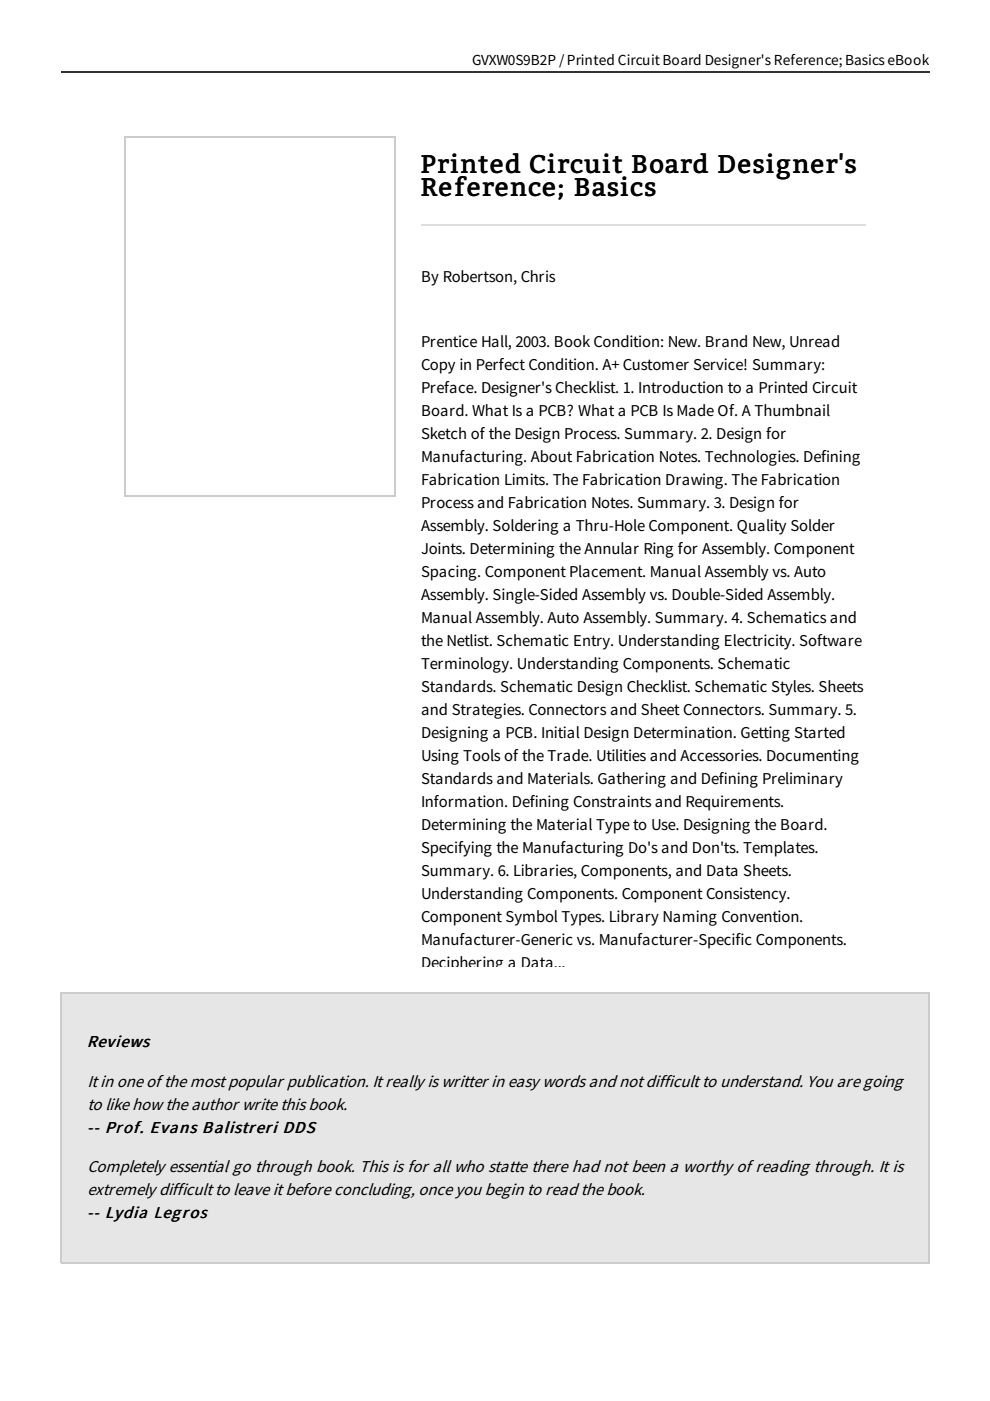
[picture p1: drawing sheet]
<svg xmlns="http://www.w3.org/2000/svg" width="210mm" height="297mm" viewBox="0 0 210 297" stroke-linecap="round" stroke-linejoin="round" font-family="sans-serif">
<defs><g id="words">
<g font-size="5.4">
<text x="89.1" y="36.7">Printed Circuit Board Designer's</text>
<text x="89.1" y="41.6">Reference; Basics</text>
</g>
<g font-size="3.7">
<text x="18.4" y="222">Reviews</text>
<text x="18.6" y="230.4">It in one of the most popular publication. It really is writter in easy words and not difficult to understand. You are going</text>
<text x="18.6" y="235.3">to like how the author write this book.</text>
<text x="18.4" y="240.2">-- Prof. Evans Balistreri DDS</text>
<text x="18.6" y="248.6">Completely essential go through book. This is for all who statte there had not been a worthy of reading through. It is</text>
<text x="18.6" y="253.5">extremely difficult to leave it before concluding, once you begin to read the book.</text>
<text x="18.4" y="258.3">-- Lydia Legros</text>
</g>
<g font-size="3.5">
<text x="89.3" y="59.7">By Robertson, Chris</text>
<text x="89.3" y="73.6">Prentice Hall, 2003. Book Condition: New. Brand New, Unread</text>
<text x="89.3" y="78.4">Copy in Perfect Condition. A+ Customer Service! Summary:</text>
<text x="89.3" y="83.3">Preface. Designer's Checklist. 1. Introduction to a Printed Circuit</text>
<text x="89.3" y="88.2">Board. What Is a PCB? What a PCB Is Made Of. A Thumbnail</text>
<text x="89.3" y="93.1">Sketch of the Design Process. Summary. 2. Design for</text>
<text x="89.3" y="97.9">Manufacturing. About Fabrication Notes. Technologies. Defining</text>
<text x="89.3" y="102.8">Fabrication Limits. The Fabrication Drawing. The Fabrication</text>
<text x="89.3" y="107.7">Process and Fabrication Notes. Summary. 3. Design for</text>
<text x="89.3" y="112.6">Assembly. Soldering a Thru-Hole Component. Quality Solder</text>
<text x="89.3" y="117.4">Joints. Determining the Annular Ring for Assembly. Component</text>
<text x="89.3" y="122.3">Spacing. Component Placement. Manual Assembly vs. Auto</text>
<text x="89.3" y="127.2">Assembly. Single-Sided Assembly vs. Double-Sided Assembly.</text>
<text x="89.3" y="132.1">Manual Assembly. Auto Assembly. Summary. 4. Schematics and</text>
<text x="89.3" y="137">the Netlist. Schematic Entry. Understanding Electricity. Software</text>
<text x="89.3" y="141.8">Terminology. Understanding Components. Schematic</text>
<text x="89.3" y="146.7">Standards. Schematic Design Checklist. Schematic Styles. Sheets</text>
<text x="89.3" y="151.6">and Strategies. Connectors and Sheet Connectors. Summary. 5.</text>
<text x="89.3" y="156.5">Designing a PCB. Initial Design Determination. Getting Started</text>
<text x="89.3" y="161.3">Using Tools of the Trade. Utilities and Accessories. Documenting</text>
<text x="89.3" y="166.2">Standards and Materials. Gathering and Defining Preliminary</text>
<text x="89.3" y="171.1">Information. Defining Constraints and Requirements.</text>
<text x="89.3" y="176">Determining the Material Type to Use. Designing the Board.</text>
<text x="89.3" y="180.8">Specifying the Manufacturing Do's and Don'ts. Templates.</text>
<text x="89.3" y="185.7">Summary. 6. Libraries, Components, and Data Sheets.</text>
<text x="89.3" y="190.6">Understanding Components. Component Consistency.</text>
<text x="89.3" y="195.5">Component Symbol Types. Library Naming Convention.</text>
<text x="89.3" y="200.4">Manufacturer-Generic vs. Manufacturer-Specific Components.</text>
<text x="89.3" y="205.2">Deciphering a Data...</text>
</g>
<text font-size="3.3" x="100.1" y="13.7">GVXW0S9B2P /Printed CircuitBoard Designer'sReference;BasicseBook</text>
</g></defs>
<path d="M12.9 15.2h184.2" fill="none" stroke="#333" stroke-width=".27"/>
<path d="M89.3 47.7h94.3" fill="none" stroke="#ddd" stroke-width=".27"/>
<path d="M12.9 210.4h184.2v57.4h-184.2z" fill="#e6e6e6"/>
<path d="M26.4 29h57.5M26.6 28.9v76.4M83.7 28.9v76.4M26.4 105.1h57.5M12.9 210.5h184.2M13 210.4v57.4M197 210.4v57.4M12.9 267.7h184.2" fill="none" stroke="#ccc" stroke-width=".27"/>
<use href="#words"/>
</svg>
